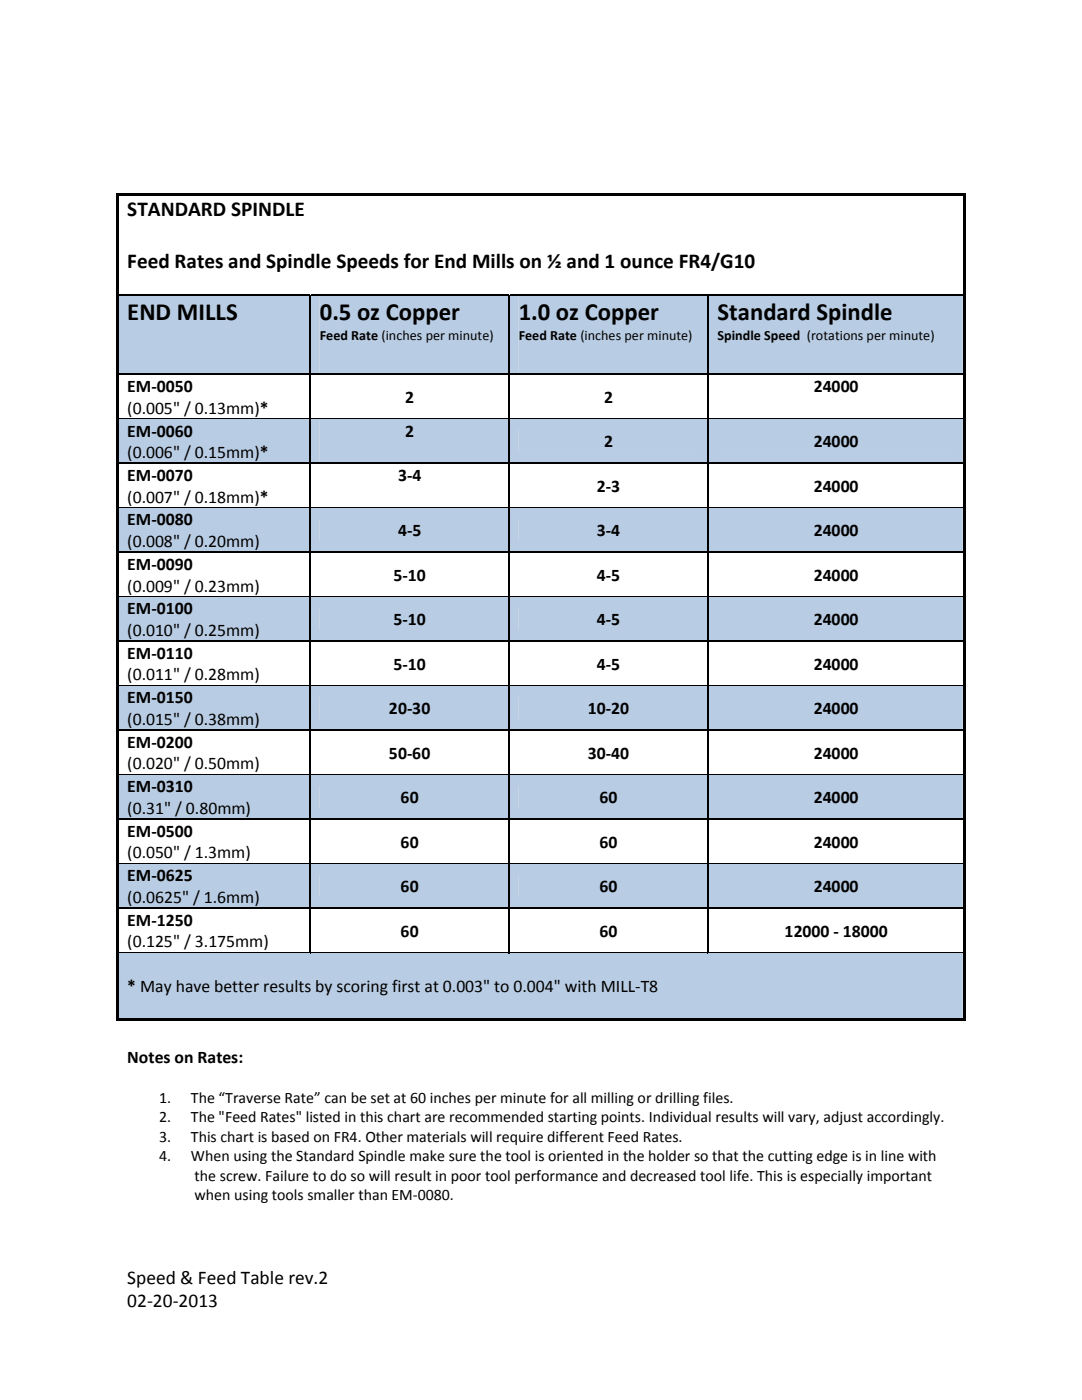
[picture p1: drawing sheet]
<svg xmlns="http://www.w3.org/2000/svg" width="216mm" height="279mm" viewBox="0 0 216 279" stroke-linecap="round" stroke-linejoin="round" font-family="sans-serif">
<defs><g id="words">
<g font-size="4.9">
<text x="25.4" y="63.8">END MILLS</text>
<text x="63.8" y="63.8">0.5 oz Copper</text>
<text x="103.5" y="63.8">1.0 oz Copper</text>
<text x="143.2" y="63.8">Standard Spindle</text>
</g>
<g font-size="4.2">
<text x="25.4" y="43.1">STANDARD SPINDLE</text>
<text x="25.4" y="53.4">Feed Rates and Spindle Speeds for End Mills on ½ and 1 ounce FR4/G10</text>
</g>
<g font-size="3.9">
<text x="25.4" y="256.2">Speed &amp; Feed Table rev.2</text>
<text x="25.4" y="260.9">02‐20‐2013</text>
</g>
<g font-size="3.5">
<text x="25.4" y="78.2">EM‐0050</text>
<text x="25.4" y="82.6">(0.005&quot; / 0.13mm)*</text>
<text x="80.9" y="80.4">2</text>
<text x="120.5" y="80.4">2</text>
<text x="162.4" y="78.2">24000</text>
<text x="25.4" y="87.1">EM‐0060</text>
<text x="80.9" y="87.1">2</text>
<text x="120.5" y="89.3">2</text>
<text x="162.4" y="89.3">24000</text>
<text x="25.4" y="91.4">(0.006&quot; / 0.15mm)*</text>
<text x="25.4" y="96">EM‐0070</text>
<text x="79.4" y="96">3‐4</text>
<text x="25.4" y="100.3">(0.007&quot; / 0.18mm)*</text>
<text x="119.1" y="98.1">2‐3</text>
<text x="162.4" y="98.1">24000</text>
<text x="25.4" y="104.9">EM‐0080</text>
<text x="79.4" y="107">4‐5</text>
<text x="119.1" y="107">3‐4</text>
<text x="162.4" y="107">24000</text>
<text x="25.4" y="109.2">(0.008&quot; / 0.20mm)</text>
<text x="25.4" y="113.7">EM‐0090</text>
<text x="25.4" y="118">(0.009&quot; / 0.23mm)</text>
<text x="78.5" y="115.9">5‐10</text>
<text x="119.1" y="115.9">4‐5</text>
<text x="162.4" y="115.9">24000</text>
<text x="25.4" y="122.6">EM‐0100</text>
<text x="78.5" y="124.8">5‐10</text>
<text x="119.1" y="124.8">4‐5</text>
<text x="162.4" y="124.8">24000</text>
<text x="25.4" y="126.9">(0.010&quot; / 0.25mm)</text>
<text x="25.4" y="131.5">EM‐0110</text>
<text x="25.4" y="135.8">(0.011&quot; / 0.28mm)</text>
<text x="78.5" y="133.6">5‐10</text>
<text x="119.1" y="133.6">4‐5</text>
<text x="162.4" y="133.6">24000</text>
<text x="25.4" y="140.4">EM‐0150</text>
<text x="77.6" y="142.5">20‐30</text>
<text x="117.3" y="142.5">10‐20</text>
<text x="162.4" y="142.5">24000</text>
<text x="25.4" y="144.7">(0.015&quot; / 0.38mm)</text>
<text x="25.4" y="149.2">EM‐0200</text>
<text x="25.4" y="153.6">(0.020&quot; / 0.50mm)</text>
<text x="77.6" y="151.4">50‐60</text>
<text x="117.3" y="151.4">30‐40</text>
<text x="162.4" y="151.4">24000</text>
<text x="25.4" y="158.1">EM‐0310</text>
<text x="79.9" y="160.3">60</text>
<text x="119.6" y="160.3">60</text>
<text x="162.4" y="160.3">24000</text>
<text x="25.4" y="162.4">(0.31&quot; / 0.80mm)</text>
<text x="25.4" y="167">EM‐0500</text>
<text x="25.4" y="171.3">(0.050&quot; / 1.3mm)</text>
<text x="79.9" y="169.1">60</text>
<text x="119.6" y="169.1">60</text>
<text x="162.4" y="169.1">24000</text>
<text x="25.4" y="175.9">EM‐0625</text>
<text x="79.9" y="178">60</text>
<text x="119.6" y="178">60</text>
<text x="162.4" y="178">24000</text>
<text x="25.4" y="180.2">(0.0625&quot; / 1.6mm)</text>
<text x="25.4" y="184.8">EM‐1250</text>
<text x="25.4" y="189.1">(0.125&quot; / 3.175mm)</text>
<text x="79.9" y="186.9">60</text>
<text x="119.6" y="186.9">60</text>
<text x="156.6" y="186.9">12000 ‐ 18000</text>
<text x="25.4" y="198">* May have better results by scoring first at 0.003&quot; to 0.004&quot; with MILL‐T8</text>
<text x="25.4" y="212.2">Notes on Rates:</text>
</g>
<g font-size="3.2">
<text x="31.7" y="220.1">1.</text>
<text x="38.1" y="220.1">The “Traverse Rate” can be set at 60 inches per minute for all milling or drilling files.</text>
<text x="31.8" y="224">2.</text>
<text x="31.8" y="227.9">3.</text>
<text x="38.1" y="224">The &quot;Feed Rates&quot; listed in this chart are recommended starting points. Individual results will vary, adjust accordingly.</text>
<text x="38.1" y="227.9">This chart is based on FR4. Other materials will require different Feed Rates.</text>
<text x="31.7" y="231.7">4.</text>
<text x="38.1" y="231.7">When using the Standard Spindle make sure the tool is oriented in the holder so that the cutting edge is in line with</text>
<text x="38.8" y="235.6">the screw. Failure to do so will result in poor tool performance and decreased tool life. This is especially important</text>
<text x="38.8" y="239.5">when using tools smaller than EM‐0080.</text>
</g>
<g font-size="2.8">
<text x="63.8" y="67.8">Feed Rate (inches per minute)</text>
<text x="103.5" y="67.8">Feed Rate (inches per minute)</text>
<text x="143.2" y="67.8">Spindle Speed (rotations per minute)</text>
</g>
</g></defs>
<path d="M23.2 38.5h.5v.5h-.5zM23.2 38.5h169.5v.5h-169.5zM192.1 38.5h.6v.5h-.6zM23.2 39h.5v19.8h-.5zM192.1 39h.6v19.8h-.6z" fill="#000"/>
<g fill="#b8cce4">
<path d="M23.7 59.1h38.1v15.5h-38.1z"/>
<path d="M25.4 59.1h34.6v6.1h-34.6z"/>
<path d="M62 59.1h39.5v15.5h-39.5z"/>
<path d="M63.8 59.1h35.9v6.1h-35.9z"/>
<path d="M63.8 65.2h35.9v3.4h-35.9z"/>
<path d="M63.8 68.6h35.9v6h-35.9z"/>
<path d="M101.7 59.1h39.5v15.5h-39.5z"/>
<path d="M103.5 59.1h35.9v6.1h-35.9z"/>
<path d="M103.5 65.2h35.9v3.4h-35.9z"/>
<path d="M103.5 68.6h35.9v6h-35.9z"/>
<path d="M141.4 59.1h50.7v15.5h-50.7z"/>
<path d="M143.2 59.1h47.3v6.1h-47.3z"/>
<path d="M143.2 65.2h47.3v3.4h-47.3z"/>
<path d="M143.2 68.6h47.3v6h-47.3z"/>
</g>
<g fill="#000">
<path d="M23.2 58.8h.5v.3h-.5zM61.8 58.8h.2v.3h-.2zM101.5 58.8h.2v.3h-.2zM141.2 58.8h.2v.3h-.2zM192.1 58.8h.6v.3h-.6zM23.2 59.1h.5v15.5h-.5zM23.2 74.6h.5v.3h-.5zM61.8 74.6h.2v.3h-.2zM101.5 74.6h.2v.3h-.2zM141.2 74.6h.2v.3h-.2zM192.1 59.1h.6v15.5h-.6zM192.1 74.6h.6v.3h-.6z"/>
<path d="M23.2 74.9h.5v8.6h-.5zM192.1 74.9h.6v8.6h-.6z"/>
</g>
<g fill="none" stroke="#000" stroke-width=".25">
<path d="M23.7 59h38.1M61.9 59.1v15.5M62 59h39.5M101.6 59.1v15.5M101.7 59h39.5M141.3 59.1v15.5M141.4 59h50.7M23.7 74.7h38.1M61.9 74.9v8.6M62 74.7h39.5M101.6 74.9v8.6M101.7 74.7h39.5"/>
<path d="M141.3 74.9v8.6M141.4 74.7h50.7"/>
</g>
<path d="M23.7 59.1h38.1M62 59.1h39.5M101.7 59.1h39.5M141.4 59.1h50.7" fill="none" stroke="#b8cce4" stroke-width=".2"/>
<g fill="#b8cce4">
<path d="M23.7 83.8h38.1v8.6h-38.1z"/>
<path d="M25.4 83.8h34.6v4.3h-34.6z"/>
<path d="M25.4 88.1h34.6v4.3h-34.6z"/>
<path d="M62 83.8h39.5v8.6h-39.5z"/>
<path d="M63.8 83.8h35.9v4.3h-35.9z"/>
<path d="M63.8 88.1h35.9v4.3h-35.9z"/>
<path d="M101.7 83.8h39.5v8.6h-39.5z"/>
<path d="M103.5 85.9h35.9v4.3h-35.9z"/>
<path d="M141.4 83.8h50.7v8.6h-50.7z"/>
<path d="M143.2 85.9h47.3v4.3h-47.3z"/>
</g>
<g fill="#000">
<path d="M23.2 83.5h.5v.3h-.5zM23.2 83.8h.5v8.6h-.5zM23.2 92.4h.5v.2h-.5zM61.8 83.5h.2v.3h-.2zM61.8 92.4h.2v.2h-.2zM101.5 83.5h.2v.3h-.2zM101.5 92.4h.2v.2h-.2zM141.2 83.5h.2v.3h-.2zM141.2 92.4h.2v.2h-.2zM192.1 83.5h.6v.3h-.6zM192.1 83.8h.6v8.6h-.6zM192.1 92.4h.6v.2h-.6z"/>
<path d="M23.2 92.6h.5v8.6h-.5zM192.1 92.6h.6v8.6h-.6z"/>
</g>
<g fill="none" stroke="#000" stroke-width=".25">
<path d="M23.7 83.6h38.1M23.7 92.5h38.1M61.9 83.8v8.6M61.9 92.6v8.6M62 83.6h39.5M62 92.5h39.5M101.6 83.8v8.6M101.6 92.6v8.6M101.7 83.6h39.5M101.7 92.5h39.5M141.3 83.8v8.6M141.3 92.6v8.6"/>
<path d="M141.4 83.6h50.7M141.4 92.5h50.7"/>
</g>
<path d="M23.7 83.8h38.1M62 83.8h39.5M101.7 83.8h39.5M141.4 83.8h50.7" fill="none" stroke="#b8cce4" stroke-width=".2"/>
<g fill="#b8cce4">
<path d="M23.7 101.5h38.1v8.6h-38.1z"/>
<path d="M25.4 101.5h34.6v4.3h-34.6z"/>
<path d="M25.4 105.8h34.6v4.3h-34.6z"/>
<path d="M62 101.5h39.5v8.6h-39.5z"/>
<path d="M63.8 103.7h35.9v4.3h-35.9z"/>
<path d="M101.7 101.5h39.5v8.6h-39.5z"/>
<path d="M103.5 103.7h35.9v4.3h-35.9z"/>
<path d="M141.4 101.5h50.7v8.6h-50.7z"/>
<path d="M143.2 103.7h47.3v4.3h-47.3z"/>
</g>
<g fill="#000">
<path d="M23.2 101.2h.5v.3h-.5zM23.2 101.5h.5v8.6h-.5zM23.2 110.1h.5v.3h-.5zM23.2 110.4h.5v8.6h-.5zM61.8 101.2h.2v.3h-.2zM61.8 110.1h.2v.3h-.2zM101.5 101.2h.2v.3h-.2zM101.5 110.1h.2v.3h-.2zM141.2 101.2h.2v.3h-.2zM141.2 110.1h.2v.3h-.2zM192.1 101.2h.6v.3h-.6zM192.1 101.5h.6v8.6h-.6z"/>
<path d="M192.1 110.1h.6v.3h-.6zM192.1 110.4h.6v8.6h-.6z"/>
</g>
<g fill="none" stroke="#000" stroke-width=".25">
<path d="M23.7 101.4h38.1M23.7 110.3h38.1M61.9 101.5v8.6M61.9 110.4v8.6M62 101.4h39.5M62 110.3h39.5M101.6 101.5v8.6M101.6 110.4v8.6M101.7 101.4h39.5M101.7 110.3h39.5M141.3 101.5v8.6M141.3 110.4v8.6"/>
<path d="M141.4 101.4h50.7M141.4 110.3h50.7"/>
</g>
<path d="M23.7 101.5h38.1M62 101.5h39.5M101.7 101.5h39.5M141.4 101.5h50.7" fill="none" stroke="#b8cce4" stroke-width=".2"/>
<g fill="#b8cce4">
<path d="M23.7 119.3h38.1v8.6h-38.1z"/>
<path d="M25.4 119.3h34.6v4.3h-34.6z"/>
<path d="M25.4 123.6h34.6v4.3h-34.6z"/>
<path d="M62 119.3h39.5v8.6h-39.5z"/>
<path d="M63.8 121.4h35.9v4.3h-35.9z"/>
<path d="M101.7 119.3h39.5v8.6h-39.5z"/>
<path d="M103.5 121.4h35.9v4.3h-35.9z"/>
<path d="M141.4 119.3h50.7v8.6h-50.7z"/>
<path d="M143.2 121.4h47.3v4.3h-47.3z"/>
</g>
<g fill="#000">
<path d="M23.2 119h.5v.3h-.5zM61.8 119h.2v.3h-.2zM101.5 119h.2v.3h-.2zM141.2 119h.2v.3h-.2zM192.1 119h.6v.3h-.6zM23.2 119.3h.5v8.6h-.5zM23.2 127.9h.5v.3h-.5zM23.2 128.2h.5v8.6h-.5zM61.8 127.9h.2v.3h-.2zM101.5 127.9h.2v.3h-.2zM141.2 127.9h.2v.3h-.2zM192.1 119.3h.6v8.6h-.6z"/>
<path d="M192.1 127.9h.6v.3h-.6zM192.1 128.2h.6v8.6h-.6z"/>
</g>
<g fill="none" stroke="#000" stroke-width=".25">
<path d="M23.7 119.1h38.1M61.9 119.3v8.6M62 119.1h39.5M101.6 119.3v8.6M101.7 119.1h39.5M141.3 119.3v8.6M141.4 119.1h50.7M23.7 128h38.1M61.9 128.2v8.6M62 128h39.5M101.6 128.2v8.6M101.7 128h39.5"/>
<path d="M141.3 128.2v8.6M141.4 128h50.7"/>
</g>
<path d="M23.7 119.3h38.1M62 119.3h39.5M101.7 119.3h39.5M141.4 119.3h50.7" fill="none" stroke="#b8cce4" stroke-width=".2"/>
<g fill="#b8cce4">
<path d="M23.7 137h38.1v8.6h-38.1z"/>
<path d="M25.4 137h34.6v4.3h-34.6z"/>
<path d="M25.4 141.3h34.6v4.3h-34.6z"/>
<path d="M62 137h39.5v8.6h-39.5z"/>
<path d="M63.8 139.2h35.9v4.3h-35.9z"/>
<path d="M101.7 137h39.5v8.6h-39.5z"/>
<path d="M103.5 139.2h35.9v4.3h-35.9z"/>
<path d="M141.4 137h50.7v8.6h-50.7z"/>
<path d="M143.2 139.2h47.3v4.3h-47.3z"/>
</g>
<g fill="#000">
<path d="M23.2 136.8h.5v.2h-.5zM61.8 136.8h.2v.2h-.2zM101.5 136.8h.2v.2h-.2zM141.2 136.8h.2v.2h-.2zM192.1 136.8h.6v.2h-.6zM23.2 137h.5v8.6h-.5zM23.2 145.6h.5v.3h-.5zM23.2 145.9h.5v8.6h-.5zM61.8 145.6h.2v.3h-.2zM101.5 145.6h.2v.3h-.2zM141.2 145.6h.2v.3h-.2zM192.1 137h.6v8.6h-.6z"/>
<path d="M192.1 145.6h.6v.3h-.6zM192.1 145.9h.6v8.6h-.6z"/>
</g>
<g fill="none" stroke="#000" stroke-width=".25">
<path d="M23.7 136.9h38.1M61.9 137v8.6M62 136.9h39.5M101.6 137v8.6M101.7 136.9h39.5M141.3 137v8.6M141.4 136.9h50.7M23.7 145.8h38.1M61.9 145.9v8.6M62 145.8h39.5M101.6 145.9v8.6M101.7 145.8h39.5"/>
<path d="M141.3 145.9v8.6M141.4 145.8h50.7"/>
</g>
<path d="M23.7 137h38.1M62 137h39.5M101.7 137h39.5M141.4 137h50.7" fill="none" stroke="#b8cce4" stroke-width=".2"/>
<g fill="#b8cce4">
<path d="M23.7 154.8h38.1v8.6h-38.1z"/>
<path d="M25.4 154.8h34.6v4.3h-34.6z"/>
<path d="M25.4 159.1h34.6v4.3h-34.6z"/>
<path d="M62 154.8h39.5v8.6h-39.5z"/>
<path d="M63.8 156.9h35.9v4.3h-35.9z"/>
<path d="M101.7 154.8h39.5v8.6h-39.5z"/>
<path d="M103.5 156.9h35.9v4.3h-35.9z"/>
<path d="M141.4 154.8h50.7v8.6h-50.7z"/>
<path d="M143.2 156.9h47.3v4.3h-47.3z"/>
</g>
<g fill="#000">
<path d="M23.2 154.5h.5v.3h-.5zM61.8 154.5h.2v.3h-.2zM101.5 154.5h.2v.3h-.2zM141.2 154.5h.2v.3h-.2zM192.1 154.5h.6v.3h-.6zM23.2 154.8h.5v8.6h-.5zM23.2 163.4h.5v.3h-.5zM23.2 163.7h.5v8.6h-.5zM61.8 163.4h.2v.3h-.2zM101.5 163.4h.2v.3h-.2zM141.2 163.4h.2v.3h-.2zM192.1 154.8h.6v8.6h-.6z"/>
<path d="M192.1 163.4h.6v.3h-.6zM192.1 163.7h.6v8.6h-.6z"/>
</g>
<g fill="none" stroke="#000" stroke-width=".25">
<path d="M23.7 154.6h38.1M61.9 154.8v8.6M62 154.6h39.5M101.6 154.8v8.6M101.7 154.6h39.5M141.3 154.8v8.6M141.4 154.6h50.7M23.7 163.5h38.1M61.9 163.7v8.6M62 163.5h39.5M101.6 163.7v8.6M101.7 163.5h39.5"/>
<path d="M141.3 163.7v8.6M141.4 163.5h50.7"/>
</g>
<path d="M23.7 154.8h38.1M62 154.8h39.5M101.7 154.8h39.5M141.4 154.8h50.7" fill="none" stroke="#b8cce4" stroke-width=".2"/>
<g fill="#b8cce4">
<path d="M23.7 172.6h38.1v8.5h-38.1z"/>
<path d="M25.4 172.6h34.6v4.2h-34.6z"/>
<path d="M25.4 176.8h34.6v4.4h-34.6z"/>
<path d="M62 172.5h39.5v8.6h-39.5z"/>
<path d="M63.8 174.7h35.9v4.3h-35.9z"/>
<path d="M101.7 172.5h39.5v8.6h-39.5z"/>
<path d="M103.5 174.7h35.9v4.3h-35.9z"/>
<path d="M141.4 172.5h50.7v8.6h-50.7z"/>
<path d="M143.2 174.7h47.3v4.3h-47.3z"/>
</g>
<g fill="#000">
<path d="M23.2 172.3h.5v.3h-.5zM61.8 172.3h.2v.3h-.2zM101.5 172.3h.2v.3h-.2zM141.2 172.3h.2v.3h-.2zM192.1 172.3h.6v.3h-.6zM23.2 172.6h.5v8.5h-.5zM23.2 181.1h.5v.3h-.5zM23.2 181.4h.5v8.6h-.5zM61.8 181.1h.2v.3h-.2zM101.5 181.1h.2v.3h-.2zM141.2 181.1h.2v.3h-.2zM192.1 172.6h.6v8.5h-.6z"/>
<path d="M192.1 181.1h.6v.3h-.6zM192.1 181.4h.6v8.6h-.6z"/>
</g>
<g fill="none" stroke="#000" stroke-width=".25">
<path d="M23.7 172.4h38.1M61.9 172.6v8.5M62 172.4h39.5M101.6 172.6v8.5M101.7 172.4h39.5M141.3 172.6v8.5M141.4 172.4h50.7M23.7 181.3h38.1M61.9 181.4v8.6M62 181.3h39.5M101.6 181.4v8.6M101.7 181.3h39.5"/>
<path d="M141.3 181.4v8.6M141.4 181.3h50.7"/>
</g>
<path d="M23.7 172.5h38.1M62 172.5h39.5M101.7 172.5h39.5M141.4 172.5h50.7" fill="none" stroke="#b8cce4" stroke-width=".2"/>
<g fill="#b8cce4">
<path d="M23.7 190.3h168.4v12.9h-168.4z"/>
<path d="M25.4 190.3h165.1v4.3h-165.1z"/>
<path d="M25.4 194.6h165.1v4.3h-165.1z"/>
<path d="M25.4 198.9h165.1v4.3h-165.1z"/>
</g>
<path d="M23.2 190h.5v.3h-.5zM192.1 190h.6v.3h-.6zM23.2 190.3h.5v13.4h-.5zM23.2 203.2h168.9v.5h-168.9zM192.1 190.3h.6v13.4h-.6zM192.1 203.2h.6v.5h-.6z" fill="#000"/>
<path d="M23.7 190.1h168.4" fill="none" stroke="#000" stroke-width=".25"/>
<path d="M23.7 190.3h168.4" fill="none" stroke="#b8cce4" stroke-width=".2"/>
<use href="#words"/>
</svg>
